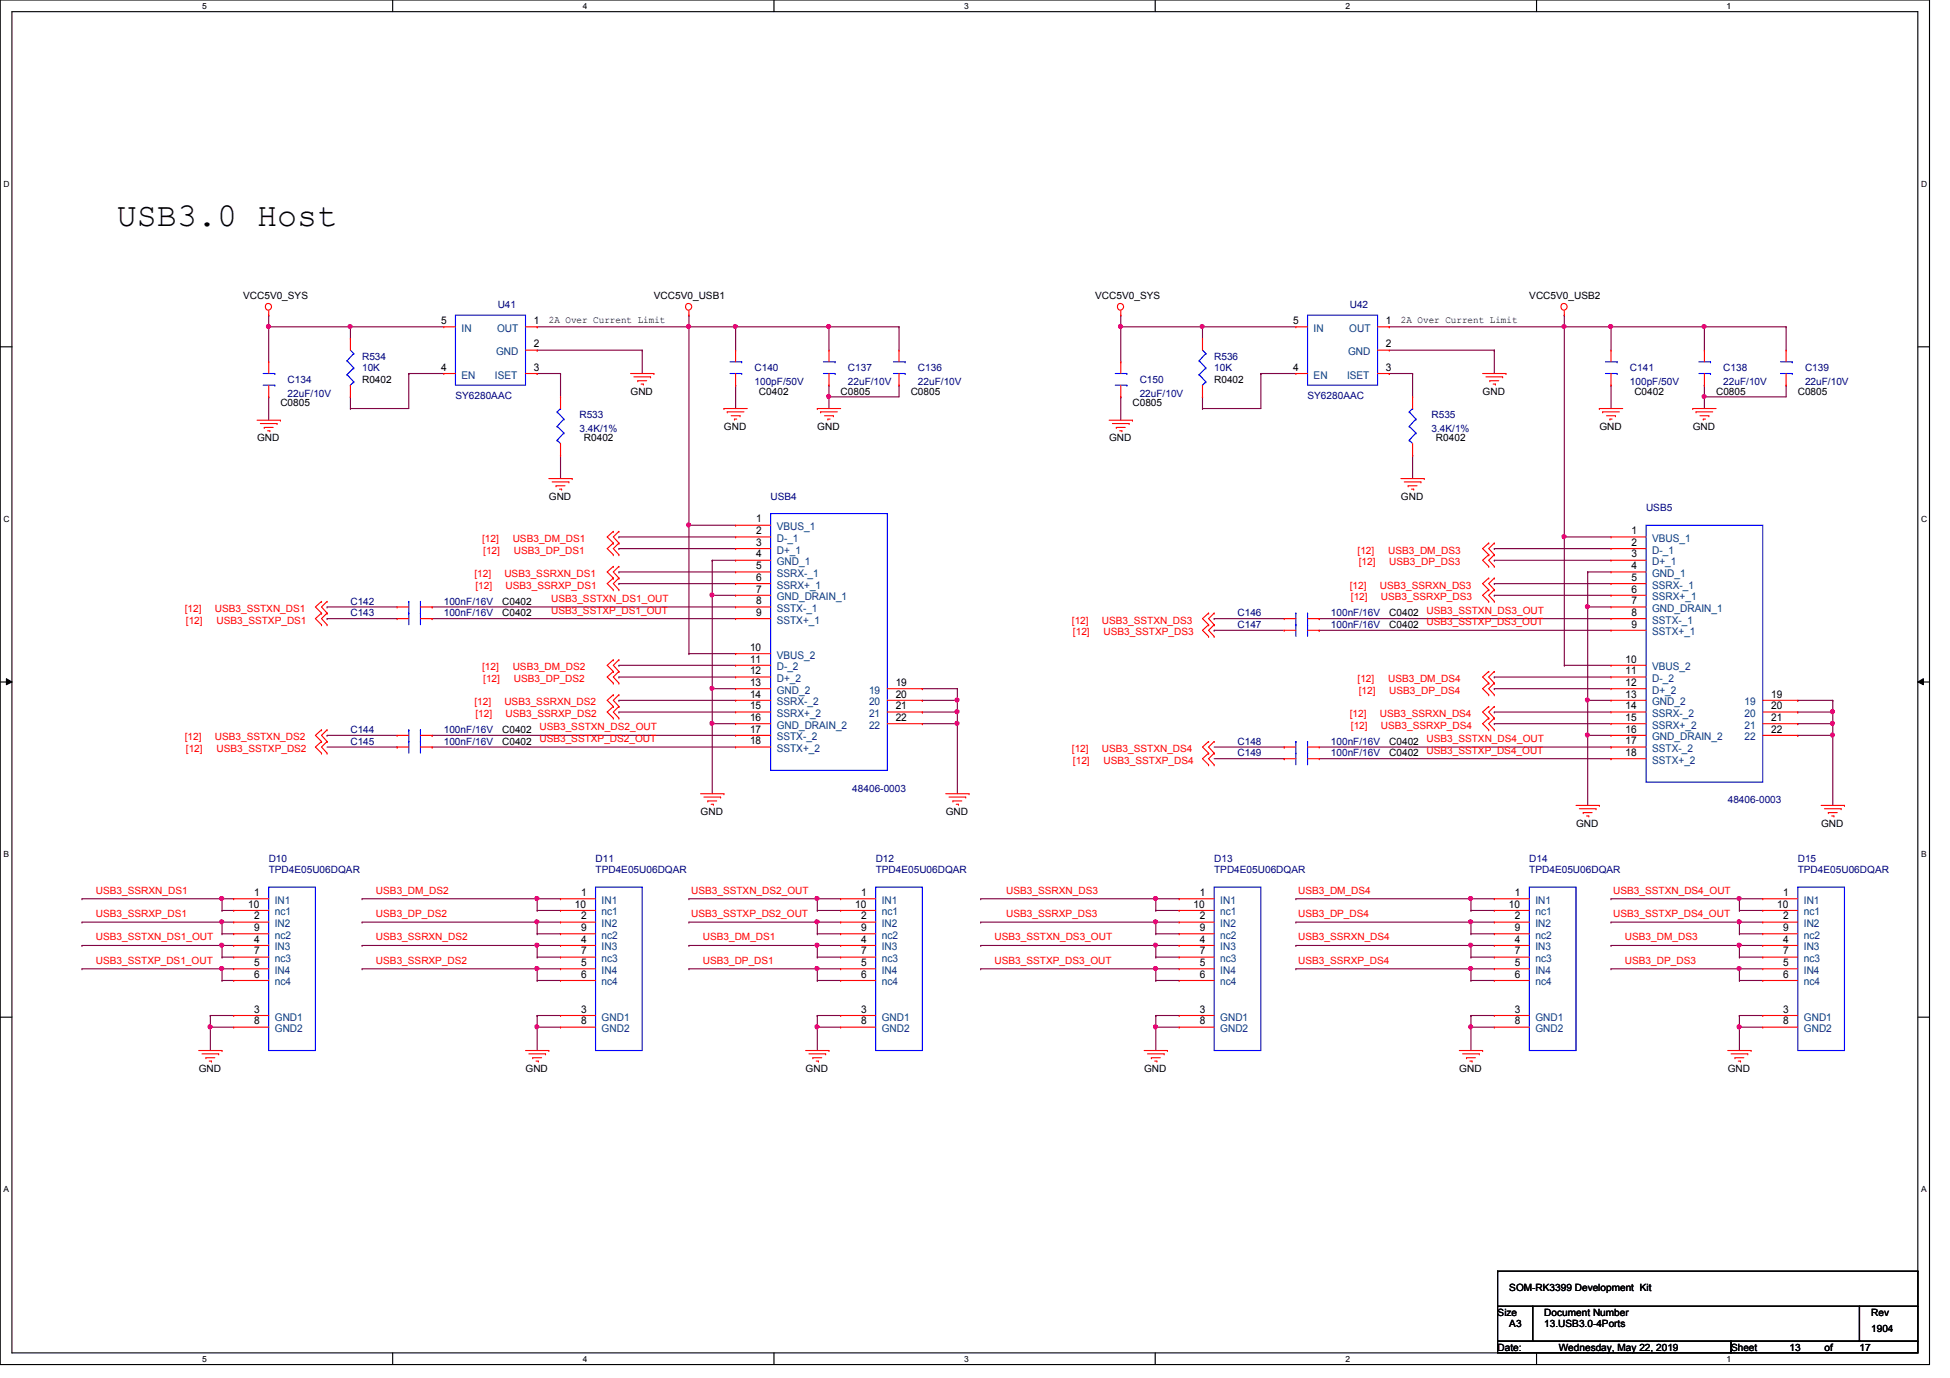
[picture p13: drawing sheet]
<svg xmlns="http://www.w3.org/2000/svg" width="297mm" height="210mm" viewBox="0 0 297 210" stroke-linecap="round" stroke-linejoin="round" font-family="sans-serif">
<defs><g id="words">
<text font-size="5.1" x="17.8" y="34.4">USB3.0 Host</text>
<g font-size="1.6">
<text x="67.2" y="49.4">5</text>
<text x="81.3" y="49.4">1</text>
<text x="81.3" y="52.9">2</text>
<text x="197" y="49.4">5</text>
<text x="211.1" y="49.4">1</text>
<text x="211.1" y="52.9">2</text>
<text x="67.2" y="56.5">4</text>
<text x="81.3" y="56.5">3</text>
<text x="197" y="56.5">4</text>
<text x="211.1" y="56.5">3</text>
<text x="115.2" y="79.6">1</text>
<text x="115.2" y="81.4">2</text>
<text x="115.2" y="83.1">3</text>
<text x="248.5" y="81.4">1</text>
<text x="248.5" y="83.1">2</text>
<text x="115.2" y="84.9">4</text>
<text x="115.2" y="86.7">5</text>
<text x="115.2" y="88.5">6</text>
<text x="248.5" y="84.9">3</text>
<text x="248.5" y="86.7">4</text>
<text x="248.5" y="88.5">5</text>
<text x="115.2" y="90.3">7</text>
<text x="115.2" y="92">8</text>
<text x="115.2" y="93.8">9</text>
<text x="248.5" y="90.3">6</text>
<text x="248.5" y="92">7</text>
<text x="248.5" y="93.8">8</text>
<text x="248.5" y="95.6">9</text>
<text x="114.3" y="99.1">10</text>
<text x="114.3" y="100.9">11</text>
<text x="247.6" y="100.9">10</text>
<text x="114.3" y="102.7">12</text>
<text x="114.3" y="104.5">13</text>
<text x="114.3" y="106.3">14</text>
<text x="136.4" y="104.5">19</text>
<text x="136.4" y="106.3">20</text>
<text x="247.6" y="102.7">11</text>
<text x="247.6" y="104.5">12</text>
<text x="247.6" y="106.3">13</text>
<text x="269.8" y="106.3">19</text>
<text x="114.3" y="108">15</text>
<text x="114.3" y="109.8">16</text>
<text x="114.3" y="111.6">17</text>
<text x="114.3" y="113.4">18</text>
<text x="136.4" y="108">21</text>
<text x="136.4" y="109.8">22</text>
<text x="247.6" y="108">14</text>
<text x="247.6" y="109.8">15</text>
<text x="247.6" y="111.6">16</text>
<text x="247.6" y="113.4">17</text>
<text x="269.8" y="108">20</text>
<text x="269.8" y="109.8">21</text>
<text x="269.8" y="111.6">22</text>
<text x="247.6" y="115.1">18</text>
<text x="38.7" y="136.5">1</text>
<text x="88.5" y="136.5">1</text>
<text x="131.2" y="136.5">1</text>
<text x="182.7" y="136.5">1</text>
<text x="230.8" y="136.5">1</text>
<text x="271.7" y="136.5">1</text>
<text x="37.8" y="138.3">10</text>
<text x="38.7" y="140">2</text>
<text x="38.7" y="143.6">4</text>
<text x="38.7" y="141.8">9</text>
<text x="87.6" y="138.3">10</text>
<text x="88.5" y="140">2</text>
<text x="88.5" y="143.6">4</text>
<text x="88.5" y="141.8">9</text>
<text x="130.3" y="138.3">10</text>
<text x="131.2" y="140">2</text>
<text x="131.2" y="143.6">4</text>
<text x="131.2" y="141.8">9</text>
<text x="181.8" y="138.3">10</text>
<text x="182.7" y="140">2</text>
<text x="182.7" y="143.6">4</text>
<text x="182.7" y="141.8">9</text>
<text x="229.8" y="138.3">10</text>
<text x="230.8" y="140">2</text>
<text x="230.8" y="143.6">4</text>
<text x="230.8" y="141.8">9</text>
<text x="270.7" y="138.3">10</text>
<text x="271.7" y="140">2</text>
<text x="271.7" y="143.6">4</text>
<text x="271.7" y="141.8">9</text>
<text x="38.7" y="147.2">5</text>
<text x="38.7" y="148.9">6</text>
<text x="38.7" y="145.4">7</text>
<text x="88.5" y="147.2">5</text>
<text x="88.5" y="148.9">6</text>
<text x="88.5" y="145.4">7</text>
<text x="131.2" y="147.2">5</text>
<text x="131.2" y="148.9">6</text>
<text x="131.2" y="145.4">7</text>
<text x="182.7" y="147.2">5</text>
<text x="182.7" y="148.9">6</text>
<text x="182.7" y="145.4">7</text>
<text x="230.8" y="147.2">5</text>
<text x="230.8" y="148.9">6</text>
<text x="230.8" y="145.4">7</text>
<text x="271.7" y="147.2">5</text>
<text x="271.7" y="148.9">6</text>
<text x="271.7" y="145.4">7</text>
<text x="38.7" y="154.3">3</text>
<text x="88.5" y="154.3">3</text>
<text x="131.2" y="154.3">3</text>
<text x="182.7" y="154.3">3</text>
<text x="230.8" y="154.3">3</text>
<text x="271.7" y="154.3">3</text>
<text x="38.7" y="156">8</text>
<text x="88.5" y="156">8</text>
<text x="131.2" y="156">8</text>
<text x="182.7" y="156">8</text>
<text x="230.8" y="156">8</text>
<text x="271.7" y="156">8</text>
</g>
<g font-size="1.6" fill="#004080">
<text x="70.3" y="50.5">IN</text>
<text x="75.7" y="50.5">OUT</text>
<text x="200.1" y="50.5">IN</text>
<text x="205.5" y="50.5">OUT</text>
<text x="70.3" y="57.7">EN</text>
<text x="75.4" y="57.7">ISET</text>
<text x="75.6" y="54.1">GND</text>
<text x="200.1" y="57.7">EN</text>
<text x="205.2" y="57.7">ISET</text>
<text x="205.4" y="54.1">GND</text>
<text x="118.3" y="80.8">VBUS_1</text>
<text x="118.3" y="82.6">D-_1</text>
<text x="251.7" y="82.6">VBUS_1</text>
<text x="118.3" y="84.3">D+_1</text>
<text x="118.3" y="86.1">GND_1</text>
<text x="118.3" y="87.9">SSRX-_1</text>
<text x="118.3" y="89.7">SSRX+_1</text>
<text x="251.7" y="84.3">D-_1</text>
<text x="251.7" y="86.1">D+_1</text>
<text x="251.7" y="87.9">GND_1</text>
<text x="251.7" y="89.7">SSRX-_1</text>
<text x="118.3" y="91.4">GND_DRAIN_1</text>
<text x="118.3" y="93.2">SSTX-_1</text>
<text x="118.3" y="95">SSTX+_1</text>
<text x="251.7" y="91.4">SSRX+_1</text>
<text x="251.7" y="93.2">GND_DRAIN_1</text>
<text x="251.7" y="95">SSTX-_1</text>
<text x="118.3" y="100.3">VBUS_2</text>
<text x="251.7" y="96.8">SSTX+_1</text>
<text x="118.3" y="102.1">D-_2</text>
<text x="118.3" y="103.9">D+_2</text>
<text x="118.3" y="105.7">GND_2</text>
<text x="118.3" y="107.4">SSRX-_2</text>
<text x="132.4" y="105.7">19</text>
<text x="132.4" y="107.4">20</text>
<text x="251.7" y="102.1">VBUS_2</text>
<text x="251.7" y="103.9">D-_2</text>
<text x="251.7" y="105.7">D+_2</text>
<text x="251.7" y="107.4">GND_2</text>
<text x="265.7" y="107.4">19</text>
<text x="118.3" y="109.2">SSRX+_2</text>
<text x="118.3" y="111">GND_DRAIN_2</text>
<text x="118.3" y="112.8">SSTX-_2</text>
<text x="132.4" y="109.2">21</text>
<text x="132.4" y="111">22</text>
<text x="251.7" y="109.2">SSRX-_2</text>
<text x="251.7" y="111">SSRX+_2</text>
<text x="251.7" y="112.8">GND_DRAIN_2</text>
<text x="265.7" y="109.2">20</text>
<text x="265.7" y="111">21</text>
<text x="265.7" y="112.8">22</text>
<text x="118.3" y="114.6">SSTX+_2</text>
<text x="251.7" y="114.6">SSTX-_2</text>
<text x="251.7" y="116.3">SSTX+_2</text>
<text x="41.9" y="137.7">IN1</text>
<text x="91.6" y="137.7">IN1</text>
<text x="134.3" y="137.7">IN1</text>
<text x="185.9" y="137.7">IN1</text>
<text x="233.9" y="137.7">IN1</text>
<text x="274.8" y="137.7">IN1</text>
<text x="41.9" y="141.2">IN2</text>
<text x="41.9" y="143">nc2</text>
<text x="41.9" y="139.4">nc1</text>
<text x="91.6" y="141.2">IN2</text>
<text x="91.6" y="143">nc2</text>
<text x="91.6" y="139.4">nc1</text>
<text x="134.3" y="141.2">IN2</text>
<text x="134.3" y="143">nc2</text>
<text x="134.3" y="139.4">nc1</text>
<text x="185.9" y="141.2">IN2</text>
<text x="185.9" y="143">nc2</text>
<text x="185.9" y="139.4">nc1</text>
<text x="233.9" y="141.2">IN2</text>
<text x="233.9" y="143">nc2</text>
<text x="233.9" y="139.4">nc1</text>
<text x="274.8" y="141.2">IN2</text>
<text x="274.8" y="143">nc2</text>
<text x="274.8" y="139.4">nc1</text>
<text x="41.9" y="144.8">IN3</text>
<text x="41.9" y="148.3">IN4</text>
<text x="41.9" y="146.6">nc3</text>
<text x="91.6" y="144.8">IN3</text>
<text x="91.6" y="148.3">IN4</text>
<text x="91.6" y="146.6">nc3</text>
<text x="134.3" y="144.8">IN3</text>
<text x="134.3" y="148.3">IN4</text>
<text x="134.3" y="146.6">nc3</text>
<text x="185.9" y="144.8">IN3</text>
<text x="185.9" y="148.3">IN4</text>
<text x="185.9" y="146.6">nc3</text>
<text x="233.9" y="144.8">IN3</text>
<text x="233.9" y="148.3">IN4</text>
<text x="233.9" y="146.6">nc3</text>
<text x="274.8" y="144.8">IN3</text>
<text x="274.8" y="148.3">IN4</text>
<text x="274.8" y="146.6">nc3</text>
<text x="41.9" y="150.1">nc4</text>
<text x="41.9" y="155.4">GND1</text>
<text x="91.6" y="150.1">nc4</text>
<text x="91.6" y="155.4">GND1</text>
<text x="134.3" y="150.1">nc4</text>
<text x="134.3" y="155.4">GND1</text>
<text x="185.9" y="150.1">nc4</text>
<text x="185.9" y="155.4">GND1</text>
<text x="233.9" y="150.1">nc4</text>
<text x="233.9" y="155.4">GND1</text>
<text x="274.8" y="150.1">nc4</text>
<text x="274.8" y="155.4">GND1</text>
<text x="41.9" y="157.2">GND2</text>
<text x="91.6" y="157.2">GND2</text>
<text x="134.3" y="157.2">GND2</text>
<text x="185.9" y="157.2">GND2</text>
<text x="233.9" y="157.2">GND2</text>
<text x="274.8" y="157.2">GND2</text>
</g>
<g font-size="1.5">
<text x="37" y="45.6">VCC5V0_SYS</text>
<text x="99.6" y="45.6">VCC5V0_USB1</text>
<text x="166.8" y="45.6">VCC5V0_SYS</text>
<text x="233" y="45.6">VCC5V0_USB2</text>
<text x="83.6" y="49.3">2A Over Current Limit</text>
<text x="213.4" y="49.3">2A Over Current Limit</text>
<text x="55.2" y="58.3">R0402</text>
<text x="185" y="58.3">R0402</text>
<text x="42.7" y="61.9">C0805</text>
<text x="96.1" y="60.1">GND</text>
<text x="110.3" y="65.4">GND</text>
<text x="115.6" y="60.1">C0402</text>
<text x="124.5" y="65.4">GND</text>
<text x="128.1" y="60.1">C0805</text>
<text x="138.7" y="60.1">C0805</text>
<text x="172.5" y="61.9">C0805</text>
<text x="225.8" y="60.1">GND</text>
<text x="243.6" y="65.4">GND</text>
<text x="249" y="60.1">C0402</text>
<text x="257.8" y="65.4">GND</text>
<text x="261.4" y="60.1">C0805</text>
<text x="273.9" y="60.1">C0805</text>
<text x="39.2" y="67.2">GND</text>
<text x="88.9" y="67.2">R0402</text>
<text x="168.9" y="67.2">GND</text>
<text x="218.7" y="67.2">R0402</text>
<text x="83.6" y="76.1">GND</text>
<text x="213.4" y="76.1">GND</text>
<text x="76.5" y="93.9">C0402</text>
<text x="76.5" y="92.1">C0402</text>
<text x="211.6" y="93.9">C0402</text>
<text x="211.6" y="95.7">C0402</text>
<text x="76.5" y="111.7">C0402</text>
<text x="76.5" y="113.5">C0402</text>
<text x="211.6" y="113.5">C0402</text>
<text x="211.6" y="115.2">C0402</text>
<text x="106.7" y="124.1">GND</text>
<text x="144.1" y="124.1">GND</text>
<text x="240.1" y="125.9">GND</text>
<text x="277.4" y="125.9">GND</text>
<text x="30.3" y="163.2">GND</text>
<text x="80" y="163.2">GND</text>
<text x="122.7" y="163.2">GND</text>
<text x="174.3" y="163.2">GND</text>
<text x="222.3" y="163.2">GND</text>
<text x="263.2" y="163.2">GND</text>
<text x="229.9" y="196.7">SOM-RK3399 Development Kit</text>
<text x="228.1" y="200.4">Size</text>
<text x="229.9" y="202.2">A3</text>
<text x="235.2" y="200.4">Document Number</text>
<text x="235.2" y="202.2">13.USB3.0-4Ports</text>
<text x="285" y="202.9">1904</text>
<text x="285" y="200.4">Rev</text>
<text x="228.1" y="205.7">Date:</text>
<text x="237.4" y="205.7">Wednesday, May 22, 2019</text>
<text x="263.7" y="205.7">Sheet</text>
<text x="272.6" y="205.7">13</text>
<text x="277.9" y="205.7">of</text>
<text x="283.2" y="205.7">17</text>
</g>
<g font-size="1.5" fill="#000080">
<text x="75.8" y="47">U41</text>
<text x="205.6" y="47">U42</text>
<text x="43.8" y="58.3">C134</text>
<text x="55.2" y="54.8">R534</text>
<text x="55.2" y="56.6">10K</text>
<text x="114.9" y="56.6">C140</text>
<text x="114.9" y="58.7">100pF/50V</text>
<text x="129.2" y="56.6">C137</text>
<text x="129.2" y="58.7">22uF/10V</text>
<text x="139.8" y="56.6">C136</text>
<text x="139.8" y="58.7">22uF/10V</text>
<text x="173.6" y="58.3">C150</text>
<text x="185" y="54.8">R536</text>
<text x="185" y="56.6">10K</text>
<text x="248.3" y="56.6">C141</text>
<text x="248.3" y="58.7">100pF/50V</text>
<text x="262.5" y="56.6">C138</text>
<text x="262.5" y="58.7">22uF/10V</text>
<text x="275" y="56.6">C139</text>
<text x="275" y="58.7">22uF/10V</text>
<text x="43.8" y="60.5">22uF/10V</text>
<text x="69.4" y="60.8">SY6280AAC</text>
<text x="88.3" y="63.7">R533</text>
<text x="88.3" y="65.8">3.4K/1%</text>
<text x="173.6" y="60.5">22uF/10V</text>
<text x="199.2" y="60.8">SY6280AAC</text>
<text x="218.1" y="63.7">R535</text>
<text x="218.1" y="65.8">3.4K/1%</text>
<text x="117.4" y="76.1">USB4</text>
<text x="250.7" y="77.9">USB5</text>
<text x="53.4" y="93.9">C143</text>
<text x="53.4" y="92.1">C142</text>
<text x="67.6" y="93.9">100nF/16V</text>
<text x="67.6" y="92.1">100nF/16V</text>
<text x="188.5" y="93.9">C146</text>
<text x="188.5" y="95.7">C147</text>
<text x="202.7" y="93.9">100nF/16V</text>
<text x="202.7" y="95.7">100nF/16V</text>
<text x="53.4" y="111.7">C144</text>
<text x="53.4" y="113.5">C145</text>
<text x="67.6" y="111.7">100nF/16V</text>
<text x="67.6" y="113.5">100nF/16V</text>
<text x="188.5" y="113.5">C148</text>
<text x="202.7" y="113.5">100nF/16V</text>
<text x="188.5" y="115.2">C149</text>
<text x="202.7" y="115.2">100nF/16V</text>
<text x="129.8" y="120.6">48406-0003</text>
<text x="263.2" y="122.3">48406-0003</text>
<text x="40.9" y="131.2">D10</text>
<text x="90.7" y="131.2">D11</text>
<text x="133.4" y="131.2">D12</text>
<text x="185" y="131.2">D13</text>
<text x="233" y="131.2">D14</text>
<text x="273.9" y="131.2">D15</text>
<text x="40.9" y="133">TPD4E05U06DQAR</text>
<text x="90.7" y="133">TPD4E05U06DQAR</text>
<text x="133.4" y="133">TPD4E05U06DQAR</text>
<text x="185" y="133">TPD4E05U06DQAR</text>
<text x="233" y="133">TPD4E05U06DQAR</text>
<text x="273.9" y="133">TPD4E05U06DQAR</text>
</g>
<g font-size="1.5" fill="#f00">
<text x="73.4" y="82.6">[12]</text>
<text x="78.1" y="82.6">USB3_DM_DS1</text>
<text x="72.3" y="87.9">[12]</text>
<text x="72.4" y="89.7">[12]</text>
<text x="73.6" y="84.3">[12]</text>
<text x="76.8" y="87.9">USB3_SSRXN_DS1</text>
<text x="77" y="89.7">USB3_SSRXP_DS1</text>
<text x="78.3" y="84.3">USB3_DP_DS1</text>
<text x="205.6" y="89.7">[12]</text>
<text x="206.8" y="84.3">[12]</text>
<text x="207" y="86.1">[12]</text>
<text x="210.2" y="89.7">USB3_SSRXN_DS3</text>
<text x="211.5" y="84.3">USB3_DM_DS3</text>
<text x="211.6" y="86.1">USB3_DP_DS3</text>
<text x="28.1" y="93.2">[12]</text>
<text x="28.3" y="95">[12]</text>
<text x="32.7" y="93.2">USB3_SSTXN_DS1</text>
<text x="33" y="95">USB3_SSTXP_DS1</text>
<text x="83.9" y="91.7">USB3_SSTXN_DS1_OUT</text>
<text x="83.9" y="93.5">USB3_SSTXP_DS1_OUT</text>
<text x="163.3" y="95">[12]</text>
<text x="167.8" y="95">USB3_SSTXN_DS3</text>
<text x="205.8" y="91.4">[12]</text>
<text x="210.4" y="91.4">USB3_SSRXP_DS3</text>
<text x="217.3" y="93.5">USB3_SSTXN_DS3_OUT</text>
<text x="217.3" y="95.3">USB3_SSTXP_DS3_OUT</text>
<text x="163.4" y="96.8">[12]</text>
<text x="168.1" y="96.8">USB3_SSTXP_DS3</text>
<text x="72.3" y="107.4">[12]</text>
<text x="73.4" y="102.1">[12]</text>
<text x="73.6" y="103.9">[12]</text>
<text x="76.8" y="107.4">USB3_SSRXN_DS2</text>
<text x="78.1" y="102.1">USB3_DM_DS2</text>
<text x="78.3" y="103.9">USB3_DP_DS2</text>
<text x="206.8" y="103.9">[12]</text>
<text x="207" y="105.7">[12]</text>
<text x="211.5" y="103.9">USB3_DM_DS4</text>
<text x="211.6" y="105.7">USB3_DP_DS4</text>
<text x="28.1" y="112.8">[12]</text>
<text x="32.7" y="112.8">USB3_SSTXN_DS2</text>
<text x="72.4" y="109.2">[12]</text>
<text x="77" y="109.2">USB3_SSRXP_DS2</text>
<text x="82.2" y="111.3">USB3_SSTXN_DS2_OUT</text>
<text x="82.2" y="113">USB3_SSTXP_DS2_OUT</text>
<text x="205.6" y="109.2">[12]</text>
<text x="205.8" y="111">[12]</text>
<text x="210.2" y="109.2">USB3_SSRXN_DS4</text>
<text x="210.4" y="111">USB3_SSRXP_DS4</text>
<text x="217.3" y="113">USB3_SSTXN_DS4_OUT</text>
<text x="28.3" y="114.6">[12]</text>
<text x="33" y="114.6">USB3_SSTXP_DS2</text>
<text x="163.3" y="114.6">[12]</text>
<text x="163.4" y="116.3">[12]</text>
<text x="167.8" y="114.6">USB3_SSTXN_DS4</text>
<text x="168.1" y="116.3">USB3_SSTXP_DS4</text>
<text x="217.3" y="114.8">USB3_SSTXP_DS4_OUT</text>
<text x="14.6" y="136.1">USB3_SSRXN_DS1</text>
<text x="57.3" y="136.1">USB3_DM_DS2</text>
<text x="105.3" y="136.1">USB3_SSTXN_DS2_OUT</text>
<text x="153.3" y="136.1">USB3_SSRXN_DS3</text>
<text x="197.7" y="136.1">USB3_DM_DS4</text>
<text x="245.7" y="136.1">USB3_SSTXN_DS4_OUT</text>
<text x="14.6" y="139.7">USB3_SSRXP_DS1</text>
<text x="14.6" y="143.3">USB3_SSTXN_DS1_OUT</text>
<text x="57.3" y="139.7">USB3_DP_DS2</text>
<text x="57.3" y="143.3">USB3_SSRXN_DS2</text>
<text x="105.3" y="139.7">USB3_SSTXP_DS2_OUT</text>
<text x="107.1" y="143.3">USB3_DM_DS1</text>
<text x="151.5" y="143.3">USB3_SSTXN_DS3_OUT</text>
<text x="153.3" y="139.7">USB3_SSRXP_DS3</text>
<text x="197.7" y="139.7">USB3_DP_DS4</text>
<text x="197.7" y="143.3">USB3_SSRXN_DS4</text>
<text x="245.7" y="139.7">USB3_SSTXP_DS4_OUT</text>
<text x="247.5" y="143.3">USB3_DM_DS3</text>
<text x="14.6" y="146.8">USB3_SSTXP_DS1_OUT</text>
<text x="57.3" y="146.8">USB3_SSRXP_DS2</text>
<text x="107.1" y="146.8">USB3_DP_DS1</text>
<text x="151.5" y="146.8">USB3_SSTXP_DS3_OUT</text>
<text x="197.7" y="146.8">USB3_SSRXP_DS4</text>
<text x="247.5" y="146.8">USB3_DP_DS3</text>
</g>
<g font-size="1.3">
<text x="30.8" y="1.4">5</text>
<text x="88.8" y="1.4">4</text>
<text x="146.9" y="1.4">3</text>
<text x="204.9" y="1.4">2</text>
<text x="263" y="1.4">1</text>
<text x=".5" y="28.4">D</text>
<text x="292.6" y="28.4">D</text>
<text x=".5" y="79.5">C</text>
<text x="292.6" y="79.5">C</text>
<text x=".5" y="130.6">B</text>
<text x="292.6" y="130.6">B</text>
<text x=".5" y="181.6">A</text>
<text x="292.6" y="181.6">A</text>
<text x="30.8" y="207.5">5</text>
<text x="88.8" y="207.5">4</text>
<text x="146.9" y="207.5">3</text>
<text x="204.9" y="207.5">2</text>
<text x="263" y="207.5">1</text>
</g>
</g></defs>
<path d="M0 0h293.9v207.9h-293.9zM1.8 1.8h290.3v204.3h-290.3z" fill="none" stroke="#000" stroke-width=".17"/>
<g fill="#fff">
<path d="M30.8 .3h.7v1.4h-.7z"/>
<path d="M30.8 206.3h.7v1.5h-.7z"/>
</g>
<path d="M59.8 0v1.8M59.8 206.1v1.8" fill="none" stroke="#000" stroke-width=".17"/>
<g fill="#fff">
<path d="M88.8 .3h.6v1.4h-.6z"/>
<path d="M88.8 206.3h.6v1.5h-.6z"/>
</g>
<path d="M117.9 0v1.8M117.9 206.1v1.8" fill="none" stroke="#000" stroke-width=".17"/>
<g fill="#fff">
<path d="M146.9 .3h.6v1.4h-.6z"/>
<path d="M146.9 206.3h.6v1.5h-.6z"/>
</g>
<path d="M176 0v1.8M176 206.1v1.8" fill="none" stroke="#000" stroke-width=".17"/>
<g fill="#fff">
<path d="M204.9 .3h.7v1.4h-.7z"/>
<path d="M204.9 206.3h.7v1.5h-.7z"/>
</g>
<path d="M234.1 0v1.8M234.1 206.1v1.8" fill="none" stroke="#000" stroke-width=".17"/>
<g fill="#fff">
<path d="M263 .3h.7v1.4h-.7z"/>
<path d="M263 206.3h.7v1.5h-.7z"/>
<path d="M.5 27.3h1v1.4h-1z"/>
<path d="M292.6 27.3h1v1.4h-1z"/>
<path d="M.5 78.3h1v1.5h-1z"/>
<path d="M292.6 78.3h1v1.5h-1z"/>
</g>
<path d="M0 52.8h1.8M292.1 52.8h1.8" fill="none" stroke="#000" stroke-width=".17"/>
<g fill="#fff">
<path d="M.5 129.4h.9v1.4h-.9z"/>
<path d="M292.6 129.4h.9v1.4h-.9z"/>
</g>
<path d="M0 103.9h1.8M292.1 103.9h1.8" fill="none" stroke="#000" stroke-width=".17"/>
<path d="M1 103.4l.8 .5-.8 .4zM292.1 103.9l.9-.5v.9z" fill="#000"/>
<path d="M1 103.4l.8 .5-.8 .4zM292.1 103.9l.9-.5v.9z" fill="none" stroke="#000" stroke-width=".15"/>
<g fill="#fff">
<path d="M.5 180.4h.8v1.5h-.8z"/>
<path d="M292.6 180.4h.8v1.5h-.8z"/>
</g>
<path d="M0 154.9h1.8M292.1 154.9h1.8" fill="none" stroke="#000" stroke-width=".17"/>
<path d="M104.9 80h.1M104.9 99.6h.1M104.9 80h7.2M104.9 99.6h7.2M104.9 80v19.6M108.5 85.3h.1M108.5 85.3v5.4M108.5 85.3h3.6M108.5 104.9h.1M108.5 104.9v5.3M108.5 104.9h3.6" fill="none" stroke="#800040" stroke-width=".17"/>
<circle cx="108.4" cy="110.2" r=".31" fill="#f0f"/>
<circle cx="108.4" cy="110.2" r=".31" fill="none" stroke="#f0f" stroke-width=".17"/>
<circle cx="108.4" cy="104.8" r=".31" fill="#f0f"/>
<circle cx="108.4" cy="104.8" r=".31" fill="none" stroke="#f0f" stroke-width=".17"/>
<path d="M140.5 104.9h.1M140.5 104.9h5.3M145.8 104.9h.1M145.8 104.9v1.8" fill="none" stroke="#800040" stroke-width=".17"/>
<circle cx="145.8" cy="106.6" r=".31" fill="#f0f"/>
<circle cx="145.8" cy="106.6" r=".31" fill="none" stroke="#f0f" stroke-width=".17"/>
<path d="M140.5 106.7h.1M140.5 108.5h.1M140.5 106.7h5.3M145.8 106.7h.1M145.8 106.7v1.8h-5.3" fill="none" stroke="#800040" stroke-width=".17"/>
<circle cx="145.8" cy="108.4" r=".31" fill="#f0f"/>
<circle cx="145.8" cy="108.4" r=".31" fill="none" stroke="#f0f" stroke-width=".17"/>
<path d="M140.5 110.2h.1M140.5 110.2h5.3M145.8 108.5h.1M145.8 110.2h.1M145.8 108.5v12.4" fill="none" stroke="#800040" stroke-width=".17"/>
<circle cx="145.8" cy="110.2" r=".31" fill="#f0f"/>
<circle cx="145.8" cy="110.2" r=".31" fill="none" stroke="#f0f" stroke-width=".17"/>
<path d="M108.5 90.7h.1M108.5 90.7h3.6" fill="none" stroke="#800040" stroke-width=".17"/>
<circle cx="108.4" cy="90.6" r=".31" fill="#f0f"/>
<circle cx="108.4" cy="90.6" r=".31" fill="none" stroke="#f0f" stroke-width=".17"/>
<path d="M238.3 49.8h.1M238.3 49.8v32M108.5 90.7h.1M108.5 90.7v14.2M108.5 110.2h.1M108.5 110.2v10.7M108.5 110.2h3.6" fill="none" stroke="#800040" stroke-width=".17"/>
<circle cx="238.2" cy="81.7" r=".31" fill="#f0f"/>
<circle cx="238.2" cy="81.7" r=".31" fill="none" stroke="#f0f" stroke-width=".17"/>
<circle cx="238.2" cy="49.7" r=".31" fill="#f0f"/>
<circle cx="238.2" cy="49.7" r=".31" fill="none" stroke="#f0f" stroke-width=".17"/>
<g fill="none" stroke="#800040" stroke-width=".17">
<path d="M238.3 81.8h.1M238.3 81.8h7.1M238.3 81.8v19.5M241.8 87.1h.1M241.8 87.1v5.4M241.8 87.1h3.6M238.3 101.3h.1M238.3 101.3h7.1M241.8 106.7h.1M241.8 106.7v5.3M241.8 106.7h3.6M273.9 106.7h.1"/>
<path d="M273.9 108.5h.1M273.9 106.7h5.3M279.2 106.7h.1M279.2 106.7v1.8h-5.3"/>
</g>
<circle cx="279.1" cy="108.4" r=".31" fill="#f0f"/>
<circle cx="279.1" cy="108.4" r=".31" fill="none" stroke="#f0f" stroke-width=".17"/>
<path d="M273.9 110.2h.1M279.2 108.5h.1M279.2 108.5v1.7h-5.3" fill="none" stroke="#800040" stroke-width=".17"/>
<circle cx="279.1" cy="110.2" r=".31" fill="#f0f"/>
<circle cx="279.1" cy="110.2" r=".31" fill="none" stroke="#f0f" stroke-width=".17"/>
<path d="M273.9 112h.1M279.2 110.2h.1M279.2 110.2v1.8h-5.3" fill="none" stroke="#800040" stroke-width=".17"/>
<circle cx="279.1" cy="112" r=".31" fill="#f0f"/>
<circle cx="279.1" cy="112" r=".31" fill="none" stroke="#f0f" stroke-width=".17"/>
<path d="M241.8 92.5h.1M241.8 92.5h3.6M241.8 92.5v14.2M279.2 112h.1M279.2 112v10.7" fill="none" stroke="#800040" stroke-width=".17"/>
<circle cx="241.8" cy="106.6" r=".31" fill="#f0f"/>
<circle cx="241.8" cy="106.6" r=".31" fill="none" stroke="#f0f" stroke-width=".17"/>
<circle cx="241.8" cy="92.4" r=".31" fill="#f0f"/>
<circle cx="241.8" cy="92.4" r=".31" fill="none" stroke="#f0f" stroke-width=".17"/>
<path d="M241.8 112h.1M241.8 112h3.6M241.8 112v10.7" fill="none" stroke="#800040" stroke-width=".17"/>
<circle cx="241.8" cy="112" r=".31" fill="#f0f"/>
<circle cx="241.8" cy="112" r=".31" fill="none" stroke="#f0f" stroke-width=".17"/>
<path d="M245.4 58.7h.1M245.4 49.8h.1M245.4 58.7v3.5M245.4 49.8h14.2M259.6 60.5h.1M259.6 60.5v1.7" fill="none" stroke="#800040" stroke-width=".17"/>
<circle cx="259.6" cy="49.7" r=".31" fill="#f0f"/>
<circle cx="259.6" cy="49.7" r=".31" fill="none" stroke="#f0f" stroke-width=".17"/>
<circle cx="245.3" cy="49.7" r=".31" fill="#f0f"/>
<circle cx="245.3" cy="49.7" r=".31" fill="none" stroke="#f0f" stroke-width=".17"/>
<path d="M238.3 49.8h.1M238.3 49.8h7.1M245.4 49.8h.1M245.4 49.8v3.5M259.6 49.8h.1M259.6 49.8v3.5M259.6 49.8h12.5M272.1 49.8h.1M272.1 49.8v3.5M259.6 60.5h.1M259.6 60.5h12.5" fill="none" stroke="#800040" stroke-width=".17"/>
<circle cx="259.6" cy="60.4" r=".31" fill="#f0f"/>
<circle cx="259.6" cy="60.4" r=".31" fill="none" stroke="#f0f" stroke-width=".17"/>
<g fill="none" stroke="#800040" stroke-width=".17">
<path d="M40.9 48h.1M40.9 48v1.8M104.9 48h.1M104.9 48v1.8M112.1 58.7h.1M112.1 49.8h.1M112.1 58.7v3.5M112.1 49.8h14.2M238.3 48h.1M238.3 48v1.8M259.6 58.7h.1M259.6 58.7v1.8"/>
<path d="M272.1 58.7h.1M272.1 58.7v1.8M40.9 60.5h.1M40.9 60.5v3.5M126.3 60.5h.1M126.3 60.5v1.7M49.8 94.2h.1M49.8 92.5h.1M49.8 94.2h10.7M49.8 92.5h10.7M65.8 92.5h.1M65.8 94.2h.1"/>
<path d="M65.8 94.2h46.3M65.8 92.5h46.3M94.3 81.8h.1M94.3 83.6h.1M94.3 87.1h.1M94.3 88.9h.1M94.3 81.8h17.8M94.3 83.6h17.8M94.3 87.1h17.8M94.3 88.9h17.8M49.8 112h.1M49.8 113.8h10.7"/>
<path d="M49.8 112h10.7M60.5 113.8h.1M65.8 112h.1M65.8 113.8h.1M65.8 113.8h46.3M65.8 112h46.3M94.3 106.7h.1M94.3 108.5h.1M94.3 103.1h.1M94.3 101.3h.1M94.3 106.7h17.8M94.3 108.5h17.8"/>
<path d="M94.3 103.1h17.8M94.3 101.3h17.8M32 154.7h.1M32 156.5h.1M32 154.7v5.3M32 154.7h3.6M32 156.5h3.6"/>
</g>
<circle cx="32" cy="156.4" r=".31" fill="#f0f"/>
<circle cx="32" cy="156.4" r=".31" fill="none" stroke="#f0f" stroke-width=".17"/>
<path d="M12.5 136.9h.1M12.5 136.9h21.3" fill="none" stroke="#800040" stroke-width=".17"/>
<circle cx="33.8" cy="136.9" r=".31" fill="#f0f"/>
<circle cx="33.8" cy="136.9" r=".31" fill="none" stroke="#f0f" stroke-width=".17"/>
<path d="M33.8 138.7h.1M33.8 136.9h.1M33.8 138.7h1.8M33.8 136.9v1.8M33.8 136.9h1.8M12.5 140.5h.1M12.5 140.5h21.3" fill="none" stroke="#800040" stroke-width=".17"/>
<circle cx="33.8" cy="140.4" r=".31" fill="#f0f"/>
<circle cx="33.8" cy="140.4" r=".31" fill="none" stroke="#f0f" stroke-width=".17"/>
<path d="M12.5 144h.1M12.5 144h21.3M33.8 142.2h.1M33.8 140.5h.1M33.8 142.2h1.8M33.8 140.5v1.7M33.8 140.5h1.8" fill="none" stroke="#800040" stroke-width=".17"/>
<circle cx="33.8" cy="144" r=".31" fill="#f0f"/>
<circle cx="33.8" cy="144" r=".31" fill="none" stroke="#f0f" stroke-width=".17"/>
<path d="M12.5 147.6h.1M12.5 147.6h21.3M33.8 145.8h.1M33.8 144h.1M33.8 145.8h1.8M33.8 144v1.8M33.8 144h1.8" fill="none" stroke="#800040" stroke-width=".17"/>
<circle cx="33.8" cy="147.5" r=".31" fill="#f0f"/>
<circle cx="33.8" cy="147.5" r=".31" fill="none" stroke="#f0f" stroke-width=".17"/>
<path d="M33.8 149.4h.1M33.8 147.6h.1M33.8 149.4h1.8M33.8 147.6v1.8M33.8 147.6h1.8M81.8 154.7h.1M81.8 156.5h.1M81.8 154.7v5.3M81.8 154.7h3.6M81.8 156.5h3.6" fill="none" stroke="#800040" stroke-width=".17"/>
<circle cx="81.8" cy="156.4" r=".31" fill="#f0f"/>
<circle cx="81.8" cy="156.4" r=".31" fill="none" stroke="#f0f" stroke-width=".17"/>
<path d="M55.2 136.9h.1M55.2 136.9h26.6" fill="none" stroke="#800040" stroke-width=".17"/>
<circle cx="81.8" cy="136.9" r=".31" fill="#f0f"/>
<circle cx="81.8" cy="136.9" r=".31" fill="none" stroke="#f0f" stroke-width=".17"/>
<path d="M81.8 138.7h.1M81.8 136.9h.1M81.8 138.7h3.6M81.8 136.9v1.8M81.8 136.9h3.6M55.2 140.5h.1M55.2 140.5h26.6" fill="none" stroke="#800040" stroke-width=".17"/>
<circle cx="81.8" cy="140.4" r=".31" fill="#f0f"/>
<circle cx="81.8" cy="140.4" r=".31" fill="none" stroke="#f0f" stroke-width=".17"/>
<path d="M55.2 144h.1M55.2 144h26.6M81.8 142.2h.1M81.8 140.5h.1M81.8 142.2h3.6M81.8 140.5v1.7M81.8 140.5h3.6" fill="none" stroke="#800040" stroke-width=".17"/>
<circle cx="81.8" cy="144" r=".31" fill="#f0f"/>
<circle cx="81.8" cy="144" r=".31" fill="none" stroke="#f0f" stroke-width=".17"/>
<path d="M55.2 147.6h.1M55.2 147.6h26.6M81.8 145.8h.1M81.8 144h.1M81.8 145.8h3.6M81.8 144v1.8M81.8 144h3.6" fill="none" stroke="#800040" stroke-width=".17"/>
<circle cx="81.8" cy="147.5" r=".31" fill="#f0f"/>
<circle cx="81.8" cy="147.5" r=".31" fill="none" stroke="#f0f" stroke-width=".17"/>
<path d="M81.8 149.4h.1M81.8 147.6h.1M81.8 149.4h3.6M81.8 147.6v1.8M81.8 147.6h3.6M124.5 154.7h.1M124.5 156.5h.1M124.5 154.7v5.3M124.5 154.7h3.6M124.5 156.5h3.6" fill="none" stroke="#800040" stroke-width=".17"/>
<circle cx="124.4" cy="156.4" r=".31" fill="#f0f"/>
<circle cx="124.4" cy="156.4" r=".31" fill="none" stroke="#f0f" stroke-width=".17"/>
<path d="M104.9 136.9h.1M104.9 136.9h19.6" fill="none" stroke="#800040" stroke-width=".17"/>
<circle cx="124.4" cy="136.9" r=".31" fill="#f0f"/>
<circle cx="124.4" cy="136.9" r=".31" fill="none" stroke="#f0f" stroke-width=".17"/>
<path d="M124.5 138.7h.1M124.5 136.9h.1M124.5 138.7h3.6M124.5 136.9v1.8M124.5 136.9h3.6M104.9 140.5h.1M104.9 140.5h19.6" fill="none" stroke="#800040" stroke-width=".17"/>
<circle cx="124.4" cy="140.4" r=".31" fill="#f0f"/>
<circle cx="124.4" cy="140.4" r=".31" fill="none" stroke="#f0f" stroke-width=".17"/>
<path d="M104.9 144h.1M104.9 144h19.6M124.5 142.2h.1M124.5 140.5h.1M124.5 142.2h3.6M124.5 140.5v1.7M124.5 140.5h3.6" fill="none" stroke="#800040" stroke-width=".17"/>
<circle cx="124.4" cy="144" r=".31" fill="#f0f"/>
<circle cx="124.4" cy="144" r=".31" fill="none" stroke="#f0f" stroke-width=".17"/>
<path d="M104.9 147.6h.1M104.9 147.6h19.6M124.5 145.8h.1M124.5 144h.1M124.5 145.8h3.6M124.5 144v1.8M124.5 144h3.6" fill="none" stroke="#800040" stroke-width=".17"/>
<circle cx="124.4" cy="147.5" r=".31" fill="#f0f"/>
<circle cx="124.4" cy="147.5" r=".31" fill="none" stroke="#f0f" stroke-width=".17"/>
<g fill="none" stroke="#800040" stroke-width=".17">
<path d="M185 96h.1M185 94.2h.1M185 96h10.6M185 94.2h10.6M201 94.2h.1M201 96h.1M201 96h44.4M201 94.2h44.4M227.6 88.9h.1M227.6 90.7h.1M227.6 85.3h.1M227.6 83.6h.1"/>
<path d="M227.6 88.9h17.8M227.6 90.7h17.8M227.6 85.3h17.8M227.6 83.6h17.8M185 115.6h10.6M185 113.8h10.6M195.6 115.6h.1M195.6 113.8h.1M201 115.6h44.4M201 113.8h44.4M227.6 108.5h.1M227.6 110.2h.1"/>
<path d="M227.6 104.9h.1M227.6 103.1h.1M227.6 108.5h17.8M227.6 110.2h17.8M227.6 104.9h17.8M227.6 103.1h17.8M245.4 113.8h.1M245.4 115.6h.1M124.5 149.4h.1M124.5 147.6h.1M124.5 149.4h3.6M124.5 147.6v1.8"/>
<path d="M124.5 147.6h3.6M265 154.7h.1M265 156.5h.1M265 154.7v5.3M265 154.7h3.5M265 156.5h3.5"/>
</g>
<circle cx="264.9" cy="156.4" r=".31" fill="#f0f"/>
<circle cx="264.9" cy="156.4" r=".31" fill="none" stroke="#f0f" stroke-width=".17"/>
<path d="M245.4 136.9h.1M245.4 136.9h19.6" fill="none" stroke="#800040" stroke-width=".17"/>
<circle cx="264.9" cy="136.9" r=".31" fill="#f0f"/>
<circle cx="264.9" cy="136.9" r=".31" fill="none" stroke="#f0f" stroke-width=".17"/>
<path d="M265 138.7h.1M265 136.9h.1M265 138.7h3.5M265 136.9v1.8M265 136.9h3.5M245.4 140.5h.1M245.4 140.5h19.6" fill="none" stroke="#800040" stroke-width=".17"/>
<circle cx="264.9" cy="140.4" r=".31" fill="#f0f"/>
<circle cx="264.9" cy="140.4" r=".31" fill="none" stroke="#f0f" stroke-width=".17"/>
<path d="M245.4 144h.1M245.4 144h19.6M265 142.2h.1M265 140.5h.1M265 142.2h3.5M265 140.5v1.7M265 140.5h3.5" fill="none" stroke="#800040" stroke-width=".17"/>
<circle cx="264.9" cy="144" r=".31" fill="#f0f"/>
<circle cx="264.9" cy="144" r=".31" fill="none" stroke="#f0f" stroke-width=".17"/>
<path d="M245.4 147.6h.1M245.4 147.6h19.6M265 145.8h.1M265 144h.1M265 145.8h3.5M265 144v1.8M265 144h3.5" fill="none" stroke="#800040" stroke-width=".17"/>
<circle cx="264.9" cy="147.5" r=".31" fill="#f0f"/>
<circle cx="264.9" cy="147.5" r=".31" fill="none" stroke="#f0f" stroke-width=".17"/>
<path d="M224.1 154.7h.1M224.1 156.5h.1M224.1 154.7v5.3M224.1 154.7h3.5M224.1 156.5h3.5M265 149.4h.1M265 147.6h.1M265 149.4h3.5M265 147.6v1.8M265 147.6h3.5" fill="none" stroke="#800040" stroke-width=".17"/>
<circle cx="224" cy="156.4" r=".31" fill="#f0f"/>
<circle cx="224" cy="156.4" r=".31" fill="none" stroke="#f0f" stroke-width=".17"/>
<path d="M197.4 136.9h.1M197.4 136.9h26.7" fill="none" stroke="#800040" stroke-width=".17"/>
<circle cx="224" cy="136.9" r=".31" fill="#f0f"/>
<circle cx="224" cy="136.9" r=".31" fill="none" stroke="#f0f" stroke-width=".17"/>
<path d="M224.1 138.7h.1M224.1 136.9h.1M224.1 138.7h3.5M224.1 136.9v1.8M224.1 136.9h3.5M197.4 140.5h.1M197.4 140.5h26.7" fill="none" stroke="#800040" stroke-width=".17"/>
<circle cx="224" cy="140.4" r=".31" fill="#f0f"/>
<circle cx="224" cy="140.4" r=".31" fill="none" stroke="#f0f" stroke-width=".17"/>
<path d="M197.4 144h.1M197.4 144h26.7M224.1 142.2h.1M224.1 140.5h.1M224.1 142.2h3.5M224.1 140.5v1.7M224.1 140.5h3.5" fill="none" stroke="#800040" stroke-width=".17"/>
<circle cx="224" cy="144" r=".31" fill="#f0f"/>
<circle cx="224" cy="144" r=".31" fill="none" stroke="#f0f" stroke-width=".17"/>
<path d="M197.4 147.6h.1M197.4 147.6h26.7M224.1 145.8h.1M224.1 144h.1M224.1 145.8h3.5M224.1 144v1.8M224.1 144h3.5" fill="none" stroke="#800040" stroke-width=".17"/>
<circle cx="224" cy="147.5" r=".31" fill="#f0f"/>
<circle cx="224" cy="147.5" r=".31" fill="none" stroke="#f0f" stroke-width=".17"/>
<path d="M104.9 49.8h.1M104.9 49.8h7.2M112.1 49.8h.1M112.1 49.8v3.5M126.3 49.8h.1M126.3 49.8v3.5M224.1 149.4h.1M224.1 147.6h.1M224.1 149.4h3.5M224.1 147.6v1.8M224.1 147.6h3.5" fill="none" stroke="#800040" stroke-width=".17"/>
<circle cx="112" cy="49.7" r=".31" fill="#f0f"/>
<circle cx="112" cy="49.7" r=".31" fill="none" stroke="#f0f" stroke-width=".17"/>
<path d="M176.1 154.7h.1M176.1 156.5h.1M176.1 154.7v5.3M176.1 154.7h3.5M176.1 156.5h3.5" fill="none" stroke="#800040" stroke-width=".17"/>
<circle cx="176" cy="156.4" r=".31" fill="#f0f"/>
<circle cx="176" cy="156.4" r=".31" fill="none" stroke="#f0f" stroke-width=".17"/>
<path d="M149.4 136.9h.1M149.4 136.9h26.7" fill="none" stroke="#800040" stroke-width=".17"/>
<circle cx="176" cy="136.9" r=".31" fill="#f0f"/>
<circle cx="176" cy="136.9" r=".31" fill="none" stroke="#f0f" stroke-width=".17"/>
<path d="M176.1 138.7h.1M176.1 136.9h.1M176.1 138.7h3.5M176.1 136.9v1.8M176.1 136.9h3.5M149.4 140.5h.1M149.4 140.5h26.7" fill="none" stroke="#800040" stroke-width=".17"/>
<circle cx="176" cy="140.4" r=".31" fill="#f0f"/>
<circle cx="176" cy="140.4" r=".31" fill="none" stroke="#f0f" stroke-width=".17"/>
<path d="M149.4 144h.1M149.4 144h26.7M176.1 142.2h.1M176.1 140.5h.1M176.1 145.8h.1M176.1 144h.1M176.1 142.2h3.5M176.1 140.5v1.7M176.1 144v1.8M176.1 140.5h3.5M176.1 145.8h3.5" fill="none" stroke="#800040" stroke-width=".17"/>
<circle cx="176" cy="144" r=".31" fill="#f0f"/>
<circle cx="176" cy="144" r=".31" fill="none" stroke="#f0f" stroke-width=".17"/>
<path d="M149.4 147.6h.1M149.4 147.6h26.7M176.1 144h.1M176.1 144h3.5" fill="none" stroke="#800040" stroke-width=".17"/>
<circle cx="176" cy="147.5" r=".31" fill="#f0f"/>
<circle cx="176" cy="147.5" r=".31" fill="none" stroke="#f0f" stroke-width=".17"/>
<path d="M126.3 49.8h.1M126.3 49.8h10.6M176.1 149.4h.1M176.1 147.6h.1M176.1 149.4h3.5M176.1 147.6v1.8M176.1 147.6h3.5" fill="none" stroke="#800040" stroke-width=".17"/>
<circle cx="126.2" cy="49.7" r=".31" fill="#f0f"/>
<circle cx="126.2" cy="49.7" r=".31" fill="none" stroke="#f0f" stroke-width=".17"/>
<path d="M136.9 49.8h.1M136.9 49.8v3.5M126.3 60.5h.1M126.3 60.5h10.6" fill="none" stroke="#800040" stroke-width=".17"/>
<circle cx="126.2" cy="60.4" r=".31" fill="#f0f"/>
<circle cx="126.2" cy="60.4" r=".31" fill="none" stroke="#f0f" stroke-width=".17"/>
<g fill="none" stroke="#800040" stroke-width=".17">
<path d="M53.4 49.8h.1M53.4 49.8v1.8M53.4 49.8h14.2M81.8 53.3h.1M81.8 56.9h.1M81.8 53.3h16M81.8 56.9h3.6M85.4 56.9h.1M85.4 56.9v3.6M97.8 53.3h.1M97.8 53.3v3.6M126.3 58.7h.1"/>
<path d="M126.3 58.7v1.8M136.9 58.7h.1M136.9 58.7v1.8M85.4 69.3h.1M85.4 69.3v3.6"/>
</g>
<circle cx="53.3" cy="49.7" r=".31" fill="#f0f"/>
<circle cx="53.3" cy="49.7" r=".31" fill="none" stroke="#f0f" stroke-width=".17"/>
<path d="M40.9 49.8h.1M40.9 49.8h12.5M40.9 49.8v5.3M62.3 56.9h.1M62.3 56.9v5.3h-8.9M62.3 56.9h5.3M53.4 60.5h.1M53.4 62.2h.1M53.4 60.5v1.7" fill="none" stroke="#800040" stroke-width=".17"/>
<circle cx="40.9" cy="49.7" r=".31" fill="#f0f"/>
<circle cx="40.9" cy="49.7" r=".31" fill="none" stroke="#f0f" stroke-width=".17"/>
<path d="M81.8 49.8h.1M81.8 49.8h23.1M104.9 49.8h.1M104.9 49.8v30.2" fill="none" stroke="#800040" stroke-width=".17"/>
<circle cx="104.9" cy="80" r=".31" fill="#f0f"/>
<circle cx="104.9" cy="80" r=".31" fill="none" stroke="#f0f" stroke-width=".17"/>
<circle cx="104.9" cy="49.7" r=".31" fill="#f0f"/>
<circle cx="104.9" cy="49.7" r=".31" fill="none" stroke="#f0f" stroke-width=".17"/>
<path d="M183.2 49.8h.1M183.2 49.8v1.8M183.2 49.8h14.2M211.6 56.9h.1M211.6 53.3h16M211.6 56.9h3.6M215.2 56.9h.1M215.2 56.9v3.6M227.6 53.3h.1M227.6 53.3v3.6M215.2 69.3h.1M215.2 69.3v3.6" fill="none" stroke="#800040" stroke-width=".17"/>
<circle cx="183.1" cy="49.7" r=".31" fill="#f0f"/>
<circle cx="183.1" cy="49.7" r=".31" fill="none" stroke="#f0f" stroke-width=".17"/>
<path d="M170.7 49.8h.1M170.7 49.8h12.5M170.7 49.8v5.3M192.1 56.9h.1M192.1 56.9v5.3h-8.9M192.1 56.9h5.3M183.2 60.5h.1M183.2 62.2h.1M183.2 60.5v1.7" fill="none" stroke="#800040" stroke-width=".17"/>
<circle cx="170.7" cy="49.7" r=".31" fill="#f0f"/>
<circle cx="170.7" cy="49.7" r=".31" fill="none" stroke="#f0f" stroke-width=".17"/>
<path d="M170.7 48h.1M170.7 48v1.8M211.6 49.8h.1M211.6 49.8h26.7M170.7 60.5h.1M170.7 60.5v3.5" fill="none" stroke="#800040" stroke-width=".17"/>
<g fill="none" stroke="#f00" stroke-width=".17">
<path d="M40.9 48h.1M40.9 55.1h.1M40.9 47.3v.7M40.9 55.1v1.8M40.9 58.7v1.8M53.4 51.6h.1M53.4 51.6v1.7M53.4 58.7v1.8M67.6 56.9h.1M67.6 49.8h.1M67.6 56.9h1.8M67.6 49.8h1.8"/>
<path d="M80 56.9h1.8M80 49.8h1.8M80 53.3h1.8M81.8 49.8h.1M81.8 53.3h.1M81.8 56.9h.1M96.1 56.9h3.5M96.6 57.4h2.5M97.2 58h.1M97.2 58h1.3M97.7 58.5h.3M98 58.5h.1"/>
<path d="M99.1 57.4h.1M99.6 56.9h.1M104.9 48h.1M104.9 47.3v.7M112.1 58.7h.1M112.1 53.3h.1M112.1 53.3v1.8M112.1 56.9v1.8M126.3 58.7h.1M126.3 53.3h.1M126.3 53.3v1.8M126.3 56.9v1.8"/>
<path d="M136.9 58.7h.1M136.9 53.3h.1M136.9 53.3v1.8M136.9 56.9v1.8M170.7 48h.1M170.7 55.1h.1M170.7 47.3v.7M170.7 55.1v1.8M170.7 58.7v1.8M183.2 51.6h.1M183.2 51.6v1.7M183.2 58.7v1.8"/>
<path d="M197.4 56.9h.1M197.4 49.8h.1M197.4 56.9h1.8M197.4 49.8h1.8M209.8 56.9h1.8M209.8 49.8h1.8M209.8 53.3h1.8M211.6 49.8h.1M211.6 53.3h.1M211.6 56.9h.1M225.8 56.9h3.6M226.4 57.4h2.5"/>
<path d="M226.9 58h.1M226.9 58h1.4M227.5 58.5h.3M227.8 58.5h.1M228.9 57.4h.1M229.4 56.9h.1M238.3 48h.1M238.3 47.3v.7M245.4 58.7h.1M245.4 53.3h.1M245.4 53.3v1.8M245.4 56.9v1.8"/>
<path d="M259.6 58.7h.1M259.6 53.3h.1M259.6 53.3v1.8M259.6 56.9v1.8M272.1 58.7h.1M272.1 53.3h.1M272.1 53.3v1.8M272.1 56.9v1.8M39.2 64h3.5M39.7 64.5h2.5M40.3 65.1h.1M40.3 65.1h1.3"/>
<path d="M40.8 65.6h.3M40.9 60.5h.1M41.1 65.6h.1M42.2 64.5h.1M42.7 64h.1M53.4 60.5h.1M83.6 72.9h3.6M84.1 73.4h2.6M84.7 74h.1M84.7 74h1.4M85.2 74.5h.4M85.4 69.3h.1"/>
<path d="M85.4 60.5h.1M85.4 60.5v1.7M85.4 67.6v1.7M85.6 74.5h.1M86.7 73.4h.1M87.2 72.9h.1M110.3 62.2h.1M110.3 62.2h3.5M110.8 62.7h.1M110.8 62.7h2.5M111.4 63.3h1.3M111.9 63.8h.1"/>
<path d="M111.9 63.8h.3M112.7 63.3h.1M124.5 62.2h.1M124.5 62.2h3.6M125 62.7h.1M125 62.7h2.5M125.6 63.3h1.4M126.1 63.8h.1M126.1 63.8h.3M127 63.3h.1M168.9 64h3.6M169.5 64.5h2.5"/>
<path d="M170 65.1h.1M170 65.1h1.4M170.6 65.6h.3M170.7 60.5h.1M170.9 65.6h.1M172 64.5h.1M172.5 64h.1M183.2 60.5h.1M213.4 72.9h3.6M213.9 73.4h2.5M214.5 74h.1M214.5 74h1.4"/>
<path d="M215 74.5h.3M215.2 69.3h.1M215.2 60.5h.1M215.2 60.5v1.7M215.2 67.6v1.7M215.3 74.5h.1M216.4 73.4h.1M217 72.9h.1M243.6 62.2h.1M243.6 62.2h3.6M244.1 62.7h.1M244.1 62.7h2.6"/>
<path d="M244.7 63.3h1.4M245.2 63.8h.1M245.2 63.8h.4M246.1 63.3h.1M257.8 62.2h.1M257.8 62.2h3.6M258.4 62.7h.1M258.4 62.7h2.5M258.9 63.3h1.4M259.5 63.8h.1M259.5 63.8h.3M260.3 63.3h.1"/>
<path d="M49 93.4h.1M49 95.2h.1M49 91.6h.1M49 93.4l-1 .8 1 1M49 91.6l-1 .9 1 .9M49.8 93.4h.1M49.8 95.2h.1M49.8 91.6h.1M49.8 93.4l-.8 .8 .8 1M49.8 91.6l-.8 .9 .8 .9M60.5 94.2h.1M60.5 92.5h.1"/>
<path d="M60.5 94.2h1.8M60.5 92.5h1.8M64 94.2h1.8M64 92.5h1.8M65.8 94.2h.1M65.8 92.5h.1M93.4 86.3h.1M93.4 88.1h.1M93.4 89.8h.1M93.4 80.9h.1M93.4 82.7h.1M93.4 84.5h.1"/>
<path d="M93.4 86.3l-.9 .8 .9 1M93.4 88.1l-.9 .8 .9 .9M93.4 80.9l-.9 .9 .9 .9M93.4 82.7l-.9 .9 .9 .9M94.3 86.3h.1M94.3 88.1h.1M94.3 89.8h.1M94.3 80.9h.1M94.3 82.7h.1M94.3 84.5h.1M94.3 86.3l-.9 .8 .9 1M94.3 88.1l-.9 .8 .9 .9"/>
<path d="M94.3 80.9l-.9 .9 .9 .9M94.3 82.7l-.9 .9 .9 .9M112.1 80h.1M112.1 81.8h.1M112.1 83.6h.1M112.1 85.3h.1M112.1 87.1h.1M112.1 88.9h.1M112.1 90.7h.1M112.1 92.5h.1M112.1 94.2h.1M112.1 99.6h.1"/>
<path d="M112.1 94.2h5.3M112.1 80h5.3M112.1 81.8h5.3M112.1 83.6h5.3M112.1 85.3h5.3M112.1 87.1h5.3M112.1 88.9h5.3M112.1 90.7h5.3M112.1 92.5h5.3M112.1 99.6h5.3M184.1 95.2h.1M184.1 96.9h.1"/>
<path d="M184.1 93.4h.1M184.1 95.2l-.9 .8 .9 .9M184.1 93.4l-.9 .8 .9 1M185 95.2h.1M185 96.9h.1M185 93.4h.1M185 95.2l-.9 .8 .9 .9M185 93.4l-.9 .8 .9 1M195.6 94.2h.1M195.6 96h.1M195.6 94.2h1.8M195.6 96h1.8"/>
<path d="M199.2 94.2h1.8M199.2 96h1.8M201 94.2h.1M201 96h.1M226.8 88.1h.1M226.8 89.8h.1M226.8 91.6h.1M226.8 82.7h.1M226.8 84.5h.1M226.8 86.3h.1M226.8 88.1l-1 .8 1 .9M226.8 89.8l-1 .9 1 .9"/>
<path d="M226.8 82.7l-1 .9 1 .9M226.8 84.5l-1 .8 1 1M227.6 88.1h.1M227.6 89.8h.1M227.6 91.6h.1M227.6 82.7h.1M227.6 84.5h.1M227.6 86.3h.1M227.6 88.1l-.8 .8 .8 .9M227.6 89.8l-.8 .9 .8 .9M227.6 82.7l-.8 .9 .8 .9M227.6 84.5l-.8 .8 .8 1"/>
<path d="M245.4 81.8h.1M245.4 83.6h.1M245.4 85.3h.1M245.4 87.1h.1M245.4 88.9h.1M245.4 90.7h.1M245.4 92.5h.1M245.4 94.2h.1M245.4 96h.1M245.4 94.2h5.3M245.4 81.8h5.3M245.4 83.6h5.3"/>
<path d="M245.4 85.3h5.3M245.4 87.1h5.3M245.4 88.9h5.3M245.4 90.7h5.3M245.4 92.5h5.3M245.4 96h5.3M49 112.9h.1M49 114.7h.1M49 111.2h.1M49 112.9l-1 .9 1 .9M49 111.2l-1 .8 1 .9M49.8 112.9h.1"/>
<path d="M49.8 114.7h.1M49.8 111.2h.1M49.8 112.9l-.8 .9 .8 .9M49.8 111.2l-.8 .8 .8 .9M60.5 112h.1M60.5 113.8h.1M60.5 112h1.8M60.5 113.8h1.8M64 112h1.8M64 113.8h1.8M65.8 112h.1M65.8 113.8h.1"/>
<path d="M93.4 105.8h.1M93.4 107.6h.1M93.4 109.4h.1M93.4 100.5h.1M93.4 102.3h.1M93.4 104.1h.1M93.4 105.8l-.9 .9 .9 .9M93.4 107.6l-.9 .9 .9 .9M93.4 100.5l-.9 .8 .9 1M93.4 102.3l-.9 .8 .9 1M94.3 105.8h.1M94.3 107.6h.1"/>
<path d="M94.3 109.4h.1M94.3 100.5h.1M94.3 102.3h.1M94.3 104.1h.1M94.3 105.8l-.9 .9 .9 .9M94.3 107.6l-.9 .9 .9 .9M94.3 100.5l-.9 .8 .9 1M94.3 102.3l-.9 .8 .9 1M112.1 101.3h.1M112.1 103.1h.1M112.1 104.9h.1M112.1 106.7h.1"/>
<path d="M112.1 108.5h.1M112.1 110.2h.1M112.1 112h.1M112.1 113.8h.1M112.1 101.3h5.3M112.1 103.1h5.3M112.1 104.9h5.3M112.1 106.7h5.3M112.1 108.5h5.3M112.1 110.2h5.3M112.1 112h5.3M112.1 113.8h5.3"/>
<path d="M135.2 104.9h5.3M135.2 106.7h5.3M135.2 108.5h5.3M135.2 110.2h5.3M140.5 104.9h.1M140.5 106.7h.1M140.5 108.5h.1M140.5 110.2h.1M184.1 114.7h.1M184.1 116.5h.1M184.1 112.9h.1M184.1 114.7l-.9 .9 .9 .9"/>
<path d="M184.1 112.9l-.9 .9 .9 .9M185 114.7h.1M185 116.5h.1M185 112.9h.1M185 114.7l-.9 .9 .9 .9M185 112.9l-.9 .9 .9 .9M195.6 115.6h.1M195.6 113.8h.1M195.6 115.6h1.8M195.6 113.8h1.8M199.2 115.6h1.8M199.2 113.8h1.8"/>
<path d="M201 115.6h.1M201 113.8h.1M226.8 107.6h.1M226.8 109.4h.1M226.8 111.2h.1M226.8 102.3h.1M226.8 104.1h.1M226.8 105.8h.1M226.8 107.6l-1 .9 1 .9M226.8 109.4l-1 .8 1 1M226.8 102.3l-1 .8 1 1M226.8 104.1l-1 .8 1 .9"/>
<path d="M227.6 107.6h.1M227.6 109.4h.1M227.6 111.2h.1M227.6 102.3h.1M227.6 104.1h.1M227.6 105.8h.1M227.6 107.6l-.8 .9 .8 .9M227.6 109.4l-.8 .8 .8 1M227.6 102.3l-.8 .8 .8 1M227.6 104.1l-.8 .8 .8 .9M245.4 101.3h.1M245.4 103.1h.1"/>
<path d="M245.4 104.9h.1M245.4 106.7h.1M245.4 108.5h.1M245.4 110.2h.1M245.4 112h.1M245.4 113.8h.1M245.4 115.6h.1M245.4 115.6h5.3M245.4 101.3h5.3M245.4 103.1h5.3M245.4 104.9h5.3M245.4 106.7h5.3"/>
<path d="M245.4 108.5h5.3M245.4 110.2h5.3M245.4 112h5.3M245.4 113.8h5.3M268.5 106.7h5.4M268.5 108.5h5.4M268.5 110.2h5.4M268.5 112h5.4M273.9 106.7h.1M273.9 108.5h.1M273.9 110.2h.1M273.9 112h.1"/>
<path d="M35.6 136.9h.1M35.6 138.7h.1M35.6 136.9h5.3M35.6 138.7h5.3M85.4 136.9h.1M85.4 138.7h.1M85.4 136.9h5.3M85.4 138.7h5.3M106.7 120.9h3.6M107.2 121.4h2.6M107.8 122h.1M107.8 122h1.4"/>
<path d="M108.3 122.5h.4M108.7 122.5h.1M109.8 121.4h.1M110.3 120.9h.1M128.1 136.9h.1M128.1 138.7h.1M128.1 136.9h5.3M128.1 138.7h5.3M144.1 120.9h3.5M144.6 121.4h2.5M145.2 122h.1M145.2 122h1.3"/>
<path d="M145.7 122.5h.3M146 122.5h.1M147.1 121.4h.1M147.6 120.9h.1M179.6 136.9h.1M179.6 138.7h.1M179.6 136.9h5.4M179.6 138.7h5.4M227.6 136.9h.1M227.6 138.7h.1M227.6 136.9h5.4M227.6 138.7h5.4"/>
<path d="M240.1 122.7h3.5M240.6 123.2h2.5M241.2 123.8h.1M241.2 123.8h1.3M241.7 124.3h.3M242 124.3h.1M243.1 123.2h.1M243.6 122.7h.1M268.5 136.9h.1M268.5 138.7h.1M268.5 136.9h5.4M268.5 138.7h5.4"/>
<path d="M277.4 122.7h3.6M277.9 123.2h2.6M278.5 123.8h.1M278.5 123.8h1.4M279 124.3h.4M279.4 124.3h.1M280.5 123.2h.1M281 122.7h.1M35.6 140.5h.1M35.6 144h.1M35.6 147.6h.1M35.6 149.4h.1"/>
<path d="M35.6 145.8h.1M35.6 142.2h.1M35.6 154.7h.1M35.6 156.5h.1M35.6 140.5h5.3M35.6 144h5.3M35.6 147.6h5.3M35.6 149.4h5.3M35.6 145.8h5.3M35.6 142.2h5.3M35.6 154.7h5.3M35.6 156.5h5.3"/>
<path d="M85.4 140.5h.1M85.4 144h.1M85.4 147.6h.1M85.4 149.4h.1M85.4 145.8h.1M85.4 142.2h.1M85.4 154.7h.1M85.4 156.5h.1M85.4 140.5h5.3M85.4 144h5.3M85.4 147.6h5.3M85.4 149.4h5.3"/>
<path d="M85.4 145.8h5.3M85.4 142.2h5.3M85.4 154.7h5.3M85.4 156.5h5.3M128.1 140.5h.1M128.1 144h.1M128.1 147.6h.1M128.1 149.4h.1M128.1 145.8h.1M128.1 142.2h.1M128.1 154.7h.1M128.1 156.5h.1"/>
<path d="M128.1 140.5h5.3M128.1 144h5.3M128.1 147.6h5.3M128.1 149.4h5.3M128.1 145.8h5.3M128.1 142.2h5.3M128.1 154.7h5.3M128.1 156.5h5.3M179.6 140.5h.1M179.6 144h.1M179.6 147.6h.1M179.6 149.4h.1"/>
<path d="M179.6 145.8h.1M179.6 142.2h.1M179.6 154.7h.1M179.6 156.5h.1M179.6 140.5h5.4M179.6 144h5.4M179.6 147.6h5.4M179.6 149.4h5.4M179.6 145.8h5.4M179.6 142.2h5.4M179.6 154.7h5.4M179.6 156.5h5.4"/>
<path d="M227.6 140.5h.1M227.6 144h.1M227.6 147.6h.1M227.6 149.4h.1M227.6 145.8h.1M227.6 142.2h.1M227.6 154.7h.1M227.6 156.5h.1M227.6 140.5h5.4M227.6 144h5.4M227.6 147.6h5.4M227.6 149.4h5.4"/>
<path d="M227.6 145.8h5.4M227.6 142.2h5.4M227.6 154.7h5.4M227.6 156.5h5.4M268.5 140.5h.1M268.5 144h.1M268.5 147.6h.1M268.5 149.4h.1M268.5 145.8h.1M268.5 142.2h.1M268.5 154.7h.1M268.5 156.5h.1"/>
<path d="M268.5 140.5h5.4M268.5 144h5.4M268.5 147.6h5.4M268.5 149.4h5.4M268.5 145.8h5.4M268.5 142.2h5.4M268.5 154.7h5.4M268.5 156.5h5.4M30.3 160h3.5M30.8 160.5h2.5M31.4 161.1h.1M31.4 161.1h1.3"/>
<path d="M31.9 161.6h.3M32.2 161.6h.1M33.3 160.5h.1M33.8 160h.1M80 160h3.6M80.6 160.5h2.5M81.1 161.1h.1M81.1 161.1h1.4M81.7 161.6h.3M82 161.6h.1M83.1 160.5h.1M83.6 160h.1"/>
<path d="M122.7 160h3.6M123.2 160.5h2.6M123.8 161.1h.1M123.8 161.1h1.4M124.3 161.6h.4M124.7 161.6h.1M125.8 160.5h.1M126.3 160h.1M174.3 160h3.5M174.8 160.5h2.5M175.4 161.1h.1M175.4 161.1h1.3"/>
<path d="M175.9 161.6h.3M176.2 161.6h.1M177.3 160.5h.1M177.8 160h.1M222.3 160h3.5M222.8 160.5h2.5M223.4 161.1h.1M223.4 161.1h1.3M223.9 161.6h.3M224.2 161.6h.1M225.3 160.5h.1M225.8 160h.1"/>
<path d="M263.2 160h3.5M263.7 160.5h2.5M264.3 161.1h.1M264.3 161.1h1.3M264.8 161.6h.3M265.1 161.6h.1M266.2 160.5h.1M266.7 160h.1"/>
<circle cx="40.9" cy="46.7" r=".5"/>
<circle cx="104.9" cy="46.7" r=".5"/>
<circle cx="170.7" cy="46.7" r=".5"/>
<circle cx="238.2" cy="46.7" r=".5"/>
</g>
<path d="M228.1 199h5.4v5.3h-5.4zM228.1 193.6h.1M228.1 193.6v5.4M228.1 193.6h64M233.5 199h49.7v5.3h-49.7zM283.2 199h8.9v5.3h-8.9zM292.1 193.6h.1M292.1 199h.1M292.1 193.6v5.4M228.1 204.3h35.6v1.8h-35.6zM263.7 204.3h28.4v1.8h-28.4z" fill="none" stroke="#000" stroke-width=".17"/>
<g fill="none" stroke="#00f" stroke-width=".17">
<path d="M40.1 56.9h1.8M40.1 58.7h1.8M41.9 58.7h.1M41.9 56.9h.1M52.9 54.9h.1M52.9 57.1h.1M52.9 54.9l1 1.1M52.9 57.1l1 1.1M53.4 58.7h.1M53.4 53.3l.5 .5M53.9 53.8h.1M53.9 56h.1"/>
<path d="M53.9 58.2h.1M53.9 53.8l-1 1.1M53.9 56l-1 1.1M53.9 58.2l-.5 .5M69.4 48h10.6v10.7h-10.6zM111.2 56.9h1.8M111.2 55.1h1.8M113 56.9h.1M113 55.1h.1M125.4 56.9h1.8M125.4 55.1h1.8M127.2 56.9h.1"/>
<path d="M127.2 55.1h.1M136.1 56.9h1.8M136.1 55.1h1.8M137.9 56.9h.1M137.9 55.1h.1M169.9 56.9h1.8M169.9 58.7h1.8M171.7 58.7h.1M171.7 56.9h.1M182.7 54.9h.1M182.7 57.1h.1M182.7 54.9l1 1.1"/>
<path d="M182.7 57.1l1 1.1M183.2 58.7h.1M183.2 53.3l.5 .5M183.7 53.8h.1M183.7 56h.1M183.7 58.2h.1M183.7 53.8l-1 1.1M183.7 56l-1 1.1M183.7 58.2l-.5 .5M199.2 48h10.6v10.7h-10.6zM244.6 56.9h1.7M244.6 55.1h1.7"/>
<path d="M246.3 56.9h.1M246.3 55.1h.1M258.8 56.9h1.8M258.8 55.1h1.8M260.6 56.9h.1M260.6 55.1h.1M271.2 56.9h1.8M271.2 55.1h1.8M273 56.9h.1M273 55.1h.1M84.9 67.1h.1M84.9 64.9h.1"/>
<path d="M84.9 62.7h.1M84.9 67.1l.5 .5M84.9 64.9l1 1.1M84.9 62.7l1 1.1M85.4 62.2h.1M85.4 62.2l-.5 .5M85.9 66h.1M85.9 63.8h.1M85.9 66l-1 1.1M85.9 63.8l-1 1.1M117.4 78.2h17.8v39.1h-17.8zM214.7 67.1h.1"/>
<path d="M214.7 64.9h.1M214.7 62.7h.1M214.7 67.1l.5 .5M214.7 64.9l1 1.1M214.7 62.7l1 1.1M215.2 62.2h.1M215.2 62.2l-.5 .5M215.7 66h.1M215.7 63.8h.1M215.7 66l-1 1.1M215.7 63.8l-1 1.1M62.3 93.4h.1"/>
<path d="M62.3 91.6h.1M62.3 91.6v3.6M64 93.4h.1M64 91.6h.1M64 91.6v3.6M197.4 93.4h.1M197.4 95.2h.1M197.4 93.4v3.5M199.2 93.4h.1M199.2 95.2h.1M199.2 93.4v3.5M250.7 80h17.8v39.1h-17.8z"/>
<path d="M62.3 111.2h.1M62.3 112.9h.1M62.3 111.2v3.5M64 111.2h.1M64 112.9h.1M64 111.2v3.5M197.4 114.7h.1M197.4 112.9h.1M197.4 112.9v3.6M199.2 114.7h.1M199.2 112.9h.1M199.2 112.9v3.6"/>
<path d="M40.9 135.1h7.1v24.9h-7.1zM90.7 135.1h7.1v24.9h-7.1zM133.4 135.1h7.1v24.9h-7.1zM185 135.1h7.1v24.9h-7.1zM233 135.1h7.1v24.9h-7.1zM273.9 135.1h7.1v24.9h-7.1z"/>
</g>
<circle cx="108.4" cy="110.2" r=".31" fill="#f0f"/>
<circle cx="108.4" cy="110.2" r=".31" fill="none" stroke="#f0f" stroke-width=".17"/>
<circle cx="108.4" cy="104.8" r=".31" fill="#f0f"/>
<circle cx="108.4" cy="104.8" r=".31" fill="none" stroke="#f0f" stroke-width=".17"/>
<circle cx="145.8" cy="106.6" r=".31" fill="#f0f"/>
<circle cx="145.8" cy="106.6" r=".31" fill="none" stroke="#f0f" stroke-width=".17"/>
<circle cx="145.8" cy="108.4" r=".31" fill="#f0f"/>
<circle cx="145.8" cy="108.4" r=".31" fill="none" stroke="#f0f" stroke-width=".17"/>
<circle cx="145.8" cy="110.2" r=".31" fill="#f0f"/>
<circle cx="145.8" cy="110.2" r=".31" fill="none" stroke="#f0f" stroke-width=".17"/>
<circle cx="108.4" cy="90.6" r=".31" fill="#f0f"/>
<circle cx="108.4" cy="90.6" r=".31" fill="none" stroke="#f0f" stroke-width=".17"/>
<circle cx="238.2" cy="81.7" r=".31" fill="#f0f"/>
<circle cx="238.2" cy="81.7" r=".31" fill="none" stroke="#f0f" stroke-width=".17"/>
<circle cx="238.2" cy="49.7" r=".31" fill="#f0f"/>
<circle cx="238.2" cy="49.7" r=".31" fill="none" stroke="#f0f" stroke-width=".17"/>
<circle cx="279.1" cy="108.4" r=".31" fill="#f0f"/>
<circle cx="279.1" cy="108.4" r=".31" fill="none" stroke="#f0f" stroke-width=".17"/>
<circle cx="279.1" cy="110.2" r=".31" fill="#f0f"/>
<circle cx="279.1" cy="110.2" r=".31" fill="none" stroke="#f0f" stroke-width=".17"/>
<circle cx="279.1" cy="112" r=".31" fill="#f0f"/>
<circle cx="279.1" cy="112" r=".31" fill="none" stroke="#f0f" stroke-width=".17"/>
<circle cx="241.8" cy="106.6" r=".31" fill="#f0f"/>
<circle cx="241.8" cy="106.6" r=".31" fill="none" stroke="#f0f" stroke-width=".17"/>
<circle cx="241.8" cy="92.4" r=".31" fill="#f0f"/>
<circle cx="241.8" cy="92.4" r=".31" fill="none" stroke="#f0f" stroke-width=".17"/>
<circle cx="241.8" cy="112" r=".31" fill="#f0f"/>
<circle cx="241.8" cy="112" r=".31" fill="none" stroke="#f0f" stroke-width=".17"/>
<circle cx="259.6" cy="49.7" r=".31" fill="#f0f"/>
<circle cx="259.6" cy="49.7" r=".31" fill="none" stroke="#f0f" stroke-width=".17"/>
<circle cx="245.3" cy="49.7" r=".31" fill="#f0f"/>
<circle cx="245.3" cy="49.7" r=".31" fill="none" stroke="#f0f" stroke-width=".17"/>
<circle cx="259.6" cy="60.4" r=".31" fill="#f0f"/>
<circle cx="259.6" cy="60.4" r=".31" fill="none" stroke="#f0f" stroke-width=".17"/>
<circle cx="32" cy="156.4" r=".31" fill="#f0f"/>
<circle cx="32" cy="156.4" r=".31" fill="none" stroke="#f0f" stroke-width=".17"/>
<circle cx="33.8" cy="136.9" r=".31" fill="#f0f"/>
<circle cx="33.8" cy="136.9" r=".31" fill="none" stroke="#f0f" stroke-width=".17"/>
<circle cx="33.8" cy="140.4" r=".31" fill="#f0f"/>
<circle cx="33.8" cy="140.4" r=".31" fill="none" stroke="#f0f" stroke-width=".17"/>
<circle cx="33.8" cy="144" r=".31" fill="#f0f"/>
<circle cx="33.8" cy="144" r=".31" fill="none" stroke="#f0f" stroke-width=".17"/>
<circle cx="33.8" cy="147.5" r=".31" fill="#f0f"/>
<circle cx="33.8" cy="147.5" r=".31" fill="none" stroke="#f0f" stroke-width=".17"/>
<circle cx="81.8" cy="156.4" r=".31" fill="#f0f"/>
<circle cx="81.8" cy="156.4" r=".31" fill="none" stroke="#f0f" stroke-width=".17"/>
<circle cx="81.8" cy="136.9" r=".31" fill="#f0f"/>
<circle cx="81.8" cy="136.9" r=".31" fill="none" stroke="#f0f" stroke-width=".17"/>
<circle cx="81.8" cy="140.4" r=".31" fill="#f0f"/>
<circle cx="81.8" cy="140.4" r=".31" fill="none" stroke="#f0f" stroke-width=".17"/>
<circle cx="81.8" cy="144" r=".31" fill="#f0f"/>
<circle cx="81.8" cy="144" r=".31" fill="none" stroke="#f0f" stroke-width=".17"/>
<circle cx="81.8" cy="147.5" r=".31" fill="#f0f"/>
<circle cx="81.8" cy="147.5" r=".31" fill="none" stroke="#f0f" stroke-width=".17"/>
<circle cx="124.4" cy="156.4" r=".31" fill="#f0f"/>
<circle cx="124.4" cy="156.4" r=".31" fill="none" stroke="#f0f" stroke-width=".17"/>
<circle cx="124.4" cy="136.9" r=".31" fill="#f0f"/>
<circle cx="124.4" cy="136.9" r=".31" fill="none" stroke="#f0f" stroke-width=".17"/>
<circle cx="124.4" cy="140.4" r=".31" fill="#f0f"/>
<circle cx="124.4" cy="140.4" r=".31" fill="none" stroke="#f0f" stroke-width=".17"/>
<circle cx="124.4" cy="144" r=".31" fill="#f0f"/>
<circle cx="124.4" cy="144" r=".31" fill="none" stroke="#f0f" stroke-width=".17"/>
<circle cx="124.4" cy="147.5" r=".31" fill="#f0f"/>
<circle cx="124.4" cy="147.5" r=".31" fill="none" stroke="#f0f" stroke-width=".17"/>
<circle cx="264.9" cy="156.4" r=".31" fill="#f0f"/>
<circle cx="264.9" cy="156.4" r=".31" fill="none" stroke="#f0f" stroke-width=".17"/>
<circle cx="264.9" cy="136.9" r=".31" fill="#f0f"/>
<circle cx="264.9" cy="136.9" r=".31" fill="none" stroke="#f0f" stroke-width=".17"/>
<circle cx="264.9" cy="140.4" r=".31" fill="#f0f"/>
<circle cx="264.9" cy="140.4" r=".31" fill="none" stroke="#f0f" stroke-width=".17"/>
<circle cx="264.9" cy="144" r=".31" fill="#f0f"/>
<circle cx="264.9" cy="144" r=".31" fill="none" stroke="#f0f" stroke-width=".17"/>
<circle cx="264.9" cy="147.5" r=".31" fill="#f0f"/>
<circle cx="264.9" cy="147.5" r=".31" fill="none" stroke="#f0f" stroke-width=".17"/>
<circle cx="224" cy="156.4" r=".31" fill="#f0f"/>
<circle cx="224" cy="156.4" r=".31" fill="none" stroke="#f0f" stroke-width=".17"/>
<circle cx="224" cy="136.9" r=".31" fill="#f0f"/>
<circle cx="224" cy="136.9" r=".31" fill="none" stroke="#f0f" stroke-width=".17"/>
<circle cx="224" cy="140.4" r=".31" fill="#f0f"/>
<circle cx="224" cy="140.4" r=".31" fill="none" stroke="#f0f" stroke-width=".17"/>
<circle cx="224" cy="144" r=".31" fill="#f0f"/>
<circle cx="224" cy="144" r=".31" fill="none" stroke="#f0f" stroke-width=".17"/>
<circle cx="224" cy="147.5" r=".31" fill="#f0f"/>
<circle cx="224" cy="147.5" r=".31" fill="none" stroke="#f0f" stroke-width=".17"/>
<circle cx="112" cy="49.7" r=".31" fill="#f0f"/>
<circle cx="112" cy="49.7" r=".31" fill="none" stroke="#f0f" stroke-width=".17"/>
<circle cx="176" cy="156.4" r=".31" fill="#f0f"/>
<circle cx="176" cy="156.4" r=".31" fill="none" stroke="#f0f" stroke-width=".17"/>
<circle cx="176" cy="136.9" r=".31" fill="#f0f"/>
<circle cx="176" cy="136.9" r=".31" fill="none" stroke="#f0f" stroke-width=".17"/>
<circle cx="176" cy="140.4" r=".31" fill="#f0f"/>
<circle cx="176" cy="140.4" r=".31" fill="none" stroke="#f0f" stroke-width=".17"/>
<circle cx="176" cy="144" r=".31" fill="#f0f"/>
<circle cx="176" cy="144" r=".31" fill="none" stroke="#f0f" stroke-width=".17"/>
<circle cx="176" cy="147.5" r=".31" fill="#f0f"/>
<circle cx="176" cy="147.5" r=".31" fill="none" stroke="#f0f" stroke-width=".17"/>
<circle cx="126.2" cy="49.7" r=".31" fill="#f0f"/>
<circle cx="126.2" cy="49.7" r=".31" fill="none" stroke="#f0f" stroke-width=".17"/>
<circle cx="126.2" cy="60.4" r=".31" fill="#f0f"/>
<circle cx="126.2" cy="60.4" r=".31" fill="none" stroke="#f0f" stroke-width=".17"/>
<circle cx="53.3" cy="49.7" r=".31" fill="#f0f"/>
<circle cx="53.3" cy="49.7" r=".31" fill="none" stroke="#f0f" stroke-width=".17"/>
<circle cx="40.9" cy="49.7" r=".31" fill="#f0f"/>
<circle cx="40.9" cy="49.7" r=".31" fill="none" stroke="#f0f" stroke-width=".17"/>
<circle cx="104.9" cy="80" r=".31" fill="#f0f"/>
<circle cx="104.9" cy="80" r=".31" fill="none" stroke="#f0f" stroke-width=".17"/>
<circle cx="104.9" cy="49.7" r=".31" fill="#f0f"/>
<circle cx="104.9" cy="49.7" r=".31" fill="none" stroke="#f0f" stroke-width=".17"/>
<circle cx="183.1" cy="49.7" r=".31" fill="#f0f"/>
<circle cx="183.1" cy="49.7" r=".31" fill="none" stroke="#f0f" stroke-width=".17"/>
<circle cx="170.7" cy="49.7" r=".31" fill="#f0f"/>
<circle cx="170.7" cy="49.7" r=".31" fill="none" stroke="#f0f" stroke-width=".17"/>
<use href="#words"/>
</svg>
